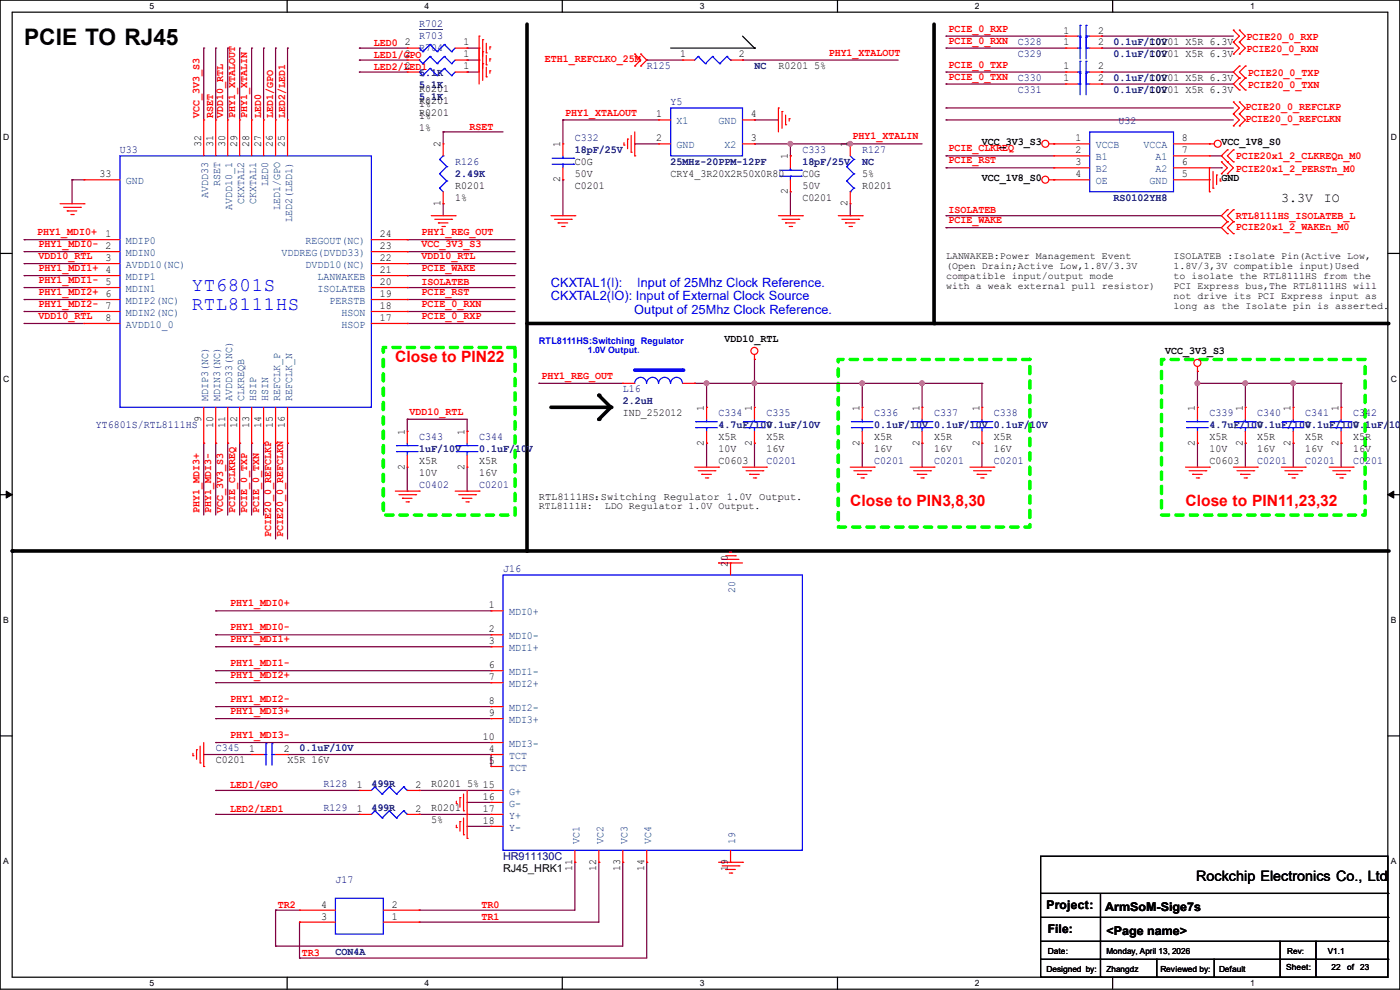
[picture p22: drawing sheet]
<svg xmlns="http://www.w3.org/2000/svg" width="297mm" height="210mm" viewBox="0 0 297 210" stroke-linecap="round" stroke-linejoin="round" font-family="sans-serif">
<defs><g id="words">
<text font-size="4.8" x="5.1" y="9.6">PCIE TO RJ45</text>
<g font-size="4.1" fill="#00f">
<text x="40.7" y="61.7">YT6801S</text>
<text x="40.7" y="65.8">RTL8111HS</text>
</g>
<g font-size="3.3" fill="#f00">
<text x="83.9" y="76.8">Close to PIN22</text>
<text x="180.4" y="107.3">Close to PIN3,8,30</text>
<text x="251.5" y="107.3">Close to PIN11,23,32</text>
</g>
<text font-size="3" x="253.8" y="186.9">Rockchip Electronics Co., Ltd</text>
<g font-size="2.8">
<text x="271.8" y="42.9">3.3V</text>
<text x="280.9" y="42.9">IO</text>
</g>
<g font-size="2.7" fill="#00f">
<text x="116.9" y="60.9">CKXTAL1(I):</text>
<text x="116.9" y="63.7">CKXTAL2(IO): Input of External Clock Source</text>
<text x="135.2" y="60.9">Input of 25Mhz Clock Reference.</text>
<text x="134.6" y="66.5">Output of 25Mhz Clock Reference.</text>
</g>
<g font-size="2.5">
<text x="222" y="192.9">Project:</text>
<text x="222.3" y="198">File:</text>
<text x="234.5" y="193.2">ArmSoM-Sige7s</text>
<text x="234.7" y="198.2">&lt;Page name&gt;</text>
</g>
<g font-size="2.3" fill="#000080">
<text x="88.9" y="5.7">R702</text>
<text x="88.9" y="10.8">R704</text>
<text x="88.9" y="8.3">R703</text>
<text x="215.9" y="9.5">C328</text>
<text x="236.3" y="9.5">0.1uF/10V</text>
<text x="88.9" y="16.1">5.1K</text>
<text x="137.2" y="14.6">R125</text>
<text x="160.1" y="14.6">NC</text>
<text x="215.9" y="12.1">C329</text>
<text x="215.9" y="17.1">C330</text>
<text x="236.3" y="12.1">0.1uF/10V</text>
<text x="236.3" y="17.1">0.1uF/10V</text>
<text x="88.9" y="21.2">5.1K</text>
<text x="88.9" y="18.7">5.1K</text>
<text x="142.3" y="22.2">Y5</text>
<text x="215.9" y="19.7">C331</text>
<text x="236.3" y="19.7">0.1uF/10V</text>
<text x="122" y="29.8">C332</text>
<text x="237.3" y="26.3">U32</text>
<text x="25.4" y="32.4">U33</text>
<text x="96.6" y="34.9">R126</text>
<text x="122" y="32.4">18pF/25V</text>
<text x="142.3" y="34.9">25MHz-20PPM-12PF</text>
<text x="170.2" y="32.4">C333</text>
<text x="170.2" y="34.9">18pF/25V</text>
<text x="182.9" y="32.4">R127</text>
<text x="182.9" y="34.9">NC</text>
<text x="96.6" y="37.5">2.49K</text>
<text x="236.3" y="42.5">RS0102YH8</text>
<text x="132.1" y="83.2">L16</text>
<text x="132.1" y="85.7">2.2uH</text>
<text x="152.4" y="88.3">C334</text>
<text x="162.6" y="88.3">C335</text>
<text x="185.5" y="88.3">C336</text>
<text x="198.2" y="88.3">C337</text>
<text x="210.9" y="88.3">C338</text>
<text x="256.6" y="88.3">C339</text>
<text x="266.7" y="88.3">C340</text>
<text x="276.9" y="88.3">C341</text>
<text x="287.1" y="88.3">C342</text>
<text x="20.4" y="90.8">YT6801S/RTL8111HS</text>
<text x="88.9" y="93.3">C343</text>
<text x="88.9" y="95.9">1uF/10V</text>
<text x="101.6" y="93.3">C344</text>
<text x="101.6" y="95.9">0.1uF/10V</text>
<text x="152.4" y="90.8">4.7uF/10V</text>
<text x="162.6" y="90.8">0.1uF/10V</text>
<text x="185.5" y="90.8">0.1uF/10V 0.1uF/10V 0.1uF/10V</text>
<text x="256.6" y="90.8">4.7uF/10V</text>
<text x="266.7" y="90.8">0.1uF/10V</text>
<text x="276.9" y="90.8">0.1uF/10V</text>
<text x="287.1" y="90.8">0.1uF/10V</text>
<text x="162.6" y="98.4">C0201</text>
<text x="185.5" y="98.4">C0201</text>
<text x="198.2" y="98.4">C0201</text>
<text x="210.9" y="98.4">C0201</text>
<text x="266.7" y="98.4">C0201</text>
<text x="276.9" y="98.4">C0201</text>
<text x="287.1" y="98.4">C0201</text>
<text x="88.9" y="103.5">C0402</text>
<text x="101.6" y="103.5">C0201</text>
<text x="106.7" y="121.3">J16</text>
<text x="45.8" y="159.4">C345</text>
<text x="63.5" y="159.4">0.1uF/10V</text>
<text x="68.6" y="167">R128</text>
<text x="78.8" y="167">499R</text>
<text x="68.6" y="172.1">R129</text>
<text x="78.8" y="172.1">499R</text>
<text x="106.7" y="182.5">HR911130C</text>
<text x="71.2" y="187.3">J17</text>
<text x="71.2" y="202.6">CON4A</text>
</g>
<g font-size="2.3" fill="#f00">
<text x="79.3" y="9.7">LED0</text>
<text x="175.8" y="11.8">PHY1_XTALOUT</text>
<text x="201.2" y="9.3">PCIE_0_RXN</text>
<text x="201.2" y="6.7">PCIE_0_RXP</text>
<text x="264.5" y="8.5">PCIE20_0_RXP</text>
<text x="264.5" y="11">PCIE20_0_RXN</text>
<text x="79.3" y="12.2">LED1/GPO</text>
<text x="79.3" y="14.8">LED2/LED1</text>
<text x="115.6" y="13.1">ETH1_REFCLKO_25M</text>
<text x="201.2" y="16.9">PCIE_0_TXN</text>
<text x="201.2" y="14.4">PCIE_0_TXP</text>
<text x="264.7" y="16.1">PCIE20_0_TXP</text>
<text x="264.2" y="23.2">PCIE20_0_REFCLKP</text>
<text x="264.7" y="18.7">PCIE20_0_TXN</text>
<text x="42.3" y="24.9" transform="rotate(-90 42.3 24.9)">VCC_3V3_S3</text>
<text x="45.3" y="24.9" transform="rotate(-90 45.3 24.9)">RSET</text>
<text x="47.4" y="24.9" transform="rotate(-90 47.4 24.9)">VDD10_RTL</text>
<text x="49.9" y="24.9" transform="rotate(-90 49.9 24.9)">PHY1_XTALOUT</text>
<text x="52.5" y="24.9" transform="rotate(-90 52.5 24.9)">PHY1_XTALIN</text>
<text x="55.4" y="24.9" transform="rotate(-90 55.4 24.9)">LED0</text>
<text x="58" y="24.9" transform="rotate(-90 58 24.9)">LED1/GPO</text>
<text x="60.5" y="24.9" transform="rotate(-90 60.5 24.9)">LED2/LED1</text>
<text x="99.6" y="27.5">RSET</text>
<text x="119.9" y="24.5">PHY1_XTALOUT</text>
<text x="180.9" y="29.6">PHY1_XTALIN</text>
<text x="264.2" y="25.8">PCIE20_0_REFCLKN</text>
<text x="201.2" y="32.1">PCIE_CLKREQ</text>
<text x="201.2" y="34.7">PCIE_RST</text>
<text x="262.2" y="33.7">PCIE20x1_2_CLKREQn_M0</text>
<text x="262.2" y="36.4">PCIE20x1_2_PERSTn_M0</text>
<text x="201.2" y="45.3">ISOLATEB</text>
<text x="201.2" y="47.4">PCIE_WAKE</text>
<text x="262.2" y="46.4">RTL8111HS_ISOLATEB_L</text>
<text x="7.9" y="49.9">PHY1_MDI0+</text>
<text x="8.2" y="52.5">PHY1_MDI0- 2</text>
<text x="89.5" y="49.9">PHY1_REG_OUT</text>
<text x="89.5" y="52.5">VCC_3V3_S3</text>
<text x="262.2" y="48.9">PCIE20x1_2_WAKEn_M0</text>
<text x="8.2" y="55">VDD10_RTL</text>
<text x="8.2" y="57.5">PHY1_MDI1+ 4</text>
<text x="89.5" y="55">VDD10_RTL</text>
<text x="89.5" y="57.5">PCIE_WAKE</text>
<text x="8.2" y="62.6">PHY1_MDI2+ 6</text>
<text x="8.2" y="65.2">PHY1_MDI2- 7</text>
<text x="8.2" y="60.1">PHY1_MDI1- 5</text>
<text x="89.5" y="60.5">ISOLATEB</text>
<text x="89.5" y="65.2">PCIE_0_RXN</text>
<text x="89.5" y="62.6">PCIE_RST</text>
<text x="8.2" y="67.7">VDD10_RTL</text>
<text x="89.5" y="67.7">PCIE_0_RXP</text>
<text x="114.9" y="80.4">PHY1_REG_OUT</text>
<text x="86.9" y="88">VDD10_RTL</text>
<text x="42.3" y="108.8" transform="rotate(-90 42.3 108.8)">PHY1_MDI3+</text>
<text x="44.8" y="108.8" transform="rotate(-90 44.8 108.8)">PHY1_MDI3-</text>
<text x="47.4" y="108.8" transform="rotate(-90 47.4 108.8)">VCC_3V3_S3</text>
<text x="49.9" y="108.8" transform="rotate(-90 49.9 108.8)">PCIE_CLKREQ</text>
<text x="52.5" y="108.8" transform="rotate(-90 52.5 108.8)">PCIE_0_TXP</text>
<text x="55" y="108.8" transform="rotate(-90 55 108.8)">PCIE_0_TXN</text>
<text x="57.5" y="113.8" transform="rotate(-90 57.5 113.8)">PCIE20_0_REFCLKP</text>
<text x="60.1" y="113.8" transform="rotate(-90 60.1 113.8)">PCIE20_0_REFCLKN</text>
<text x="48.8" y="128.7">PHY1_MDI0+</text>
<text x="48.8" y="133.7">PHY1_MDI0-</text>
<text x="48.8" y="136.3">PHY1_MDI1+</text>
<text x="48.8" y="143.9">PHY1_MDI2+</text>
<text x="48.8" y="141.4">PHY1_MDI1-</text>
<text x="48.8" y="149">PHY1_MDI2-</text>
<text x="48.8" y="151.5">PHY1_MDI3+</text>
<text x="48.8" y="156.6">PHY1_MDI3-</text>
<text x="48.8" y="167.2">LED1/GPO</text>
<text x="48.8" y="172.3">LED2/LED1</text>
<text x="59" y="192.6">TR2</text>
<text x="102.2" y="195.1">TR1</text>
<text x="102.2" y="192.6">TR0</text>
<text x="64.1" y="202.7">TR3</text>
</g>
<g font-size="2.3">
<text x="85.9" y="9.7">2</text>
<text x="98.3" y="9.7">1</text>
<text x="225.6" y="7.1">1</text>
<text x="225.6" y="9.7">1</text>
<text x="233" y="7.1">2</text>
<text x="233" y="9.7">2</text>
<text x="243.9" y="9.5">C0201 X5R 6.3V</text>
<text x="85.9" y="14.7">2</text>
<text x="85.9" y="12.2">2</text>
<text x="98.3" y="14.7">1</text>
<text x="98.3" y="12.2">1</text>
<text x="144.3" y="12.2">1</text>
<text x="156.8" y="12.2">2</text>
<text x="165.1" y="14.6">R0201 5%</text>
<text x="225.6" y="17.3">1</text>
<text x="225.6" y="14.7">1</text>
<text x="233" y="17.3">2</text>
<text x="233" y="14.7">2</text>
<text x="243.9" y="12.1">C0201 X5R 6.3V</text>
<text x="243.9" y="17.1">C0201 X5R 6.3V</text>
<text x="88.9" y="22">R0201</text>
<text x="88.9" y="19.4">R0201</text>
<text x="88.9" y="22.7">1%</text>
<text x="243.9" y="19.7">C0201 X5R 6.3V</text>
<text x="88.9" y="24.5">R0201</text>
<text x="88.9" y="27.8">1%</text>
<text x="88.9" y="25.3">1%</text>
<text x="139.2" y="24.9">1</text>
<text x="139.2" y="30">2</text>
<text x="159.3" y="30">3</text>
<text x="159.3" y="24.9">4</text>
<text x="228.1" y="30">1</text>
<text x="250.7" y="30">8</text>
<text x="42.7" y="31.3" transform="rotate(-90 42.7 31.3)">32</text>
<text x="45.2" y="31.3" transform="rotate(-90 45.2 31.3)">31</text>
<text x="47.8" y="31.3" transform="rotate(-90 47.8 31.3)">30</text>
<text x="50.3" y="31.3" transform="rotate(-90 50.3 31.3)">29</text>
<text x="52.8" y="31.3" transform="rotate(-90 52.8 31.3)">28</text>
<text x="55.4" y="31.3" transform="rotate(-90 55.4 31.3)">27</text>
<text x="57.9" y="31.3" transform="rotate(-90 57.9 31.3)">26</text>
<text x="60.5" y="31.3" transform="rotate(-90 60.5 31.3)">25</text>
<text x="93.5" y="31.3" transform="rotate(-90 93.5 31.3)">2</text>
<text x="118.9" y="31.3" transform="rotate(-90 118.9 31.3)">1</text>
<text x="122" y="34.9">C0G</text>
<text x="167.1" y="33.8" transform="rotate(-90 167.1 33.8)">1</text>
<text x="179.8" y="31.3" transform="rotate(-90 179.8 31.3)">1</text>
<text x="208.3" y="30.9">VCC_3V3_S3</text>
<text x="228.1" y="32.5">2</text>
<text x="228.1" y="35.1">3</text>
<text x="250.7" y="35.1">6</text>
<text x="250.7" y="32.5">7</text>
<text x="259.1" y="30.9">VCC_1V8_S0</text>
<text x="21.1" y="37.6">33</text>
<text x="96.6" y="40">R0201</text>
<text x="118.9" y="38.7" transform="rotate(-90 118.9 38.7)">2</text>
<text x="122" y="40">C0201</text>
<text x="122" y="37.5">50V</text>
<text x="142.3" y="37.5">CRY4_3R20X2R50X0R80</text>
<text x="167.1" y="41.2" transform="rotate(-90 167.1 41.2)">2</text>
<text x="170.2" y="37.5">C0G</text>
<text x="170.2" y="40">50V</text>
<text x="182.9" y="40">R0201</text>
<text x="182.9" y="37.5">5%</text>
<text x="208.3" y="38.5">VCC_1V8_S0</text>
<text x="228.1" y="37.6">4</text>
<text x="250.7" y="37.6">5</text>
<text x="259.1" y="38.5">GND</text>
<text x="93.5" y="43.7" transform="rotate(-90 93.5 43.7)">1</text>
<text x="96.6" y="42.5">1%</text>
<text x="170.2" y="42.5">C0201</text>
<text x="179.8" y="43.7" transform="rotate(-90 179.8 43.7)">2</text>
<text x="22.4" y="50.3">1</text>
<text x="80.6" y="50.3">24</text>
<text x="80.6" y="52.8">23</text>
<text x="22.4" y="55.4">3</text>
<text x="80.6" y="55.4">22</text>
<text x="80.6" y="57.9">21</text>
<text x="80.6" y="65.5">18</text>
<text x="80.6" y="60.5">20</text>
<text x="80.6" y="63">19</text>
<text x="22.4" y="68.1">8</text>
<text x="80.6" y="68.1">17</text>
<text x="153.7" y="72.5">VDD10_RTL</text>
<text x="247.2" y="75.1">VCC_3V3_S3</text>
<text x="42.7" y="89.5" transform="rotate(-90 42.7 89.5)">9</text>
<text x="132.1" y="88.3">IND_252012</text>
<text x="149.4" y="87.2" transform="rotate(-90 149.4 87.2)">1</text>
<text x="159.5" y="87.2" transform="rotate(-90 159.5 87.2)">1</text>
<text x="182.4" y="87.2" transform="rotate(-90 182.4 87.2)">1</text>
<text x="195.1" y="87.2" transform="rotate(-90 195.1 87.2)">1</text>
<text x="207.8" y="87.2" transform="rotate(-90 207.8 87.2)">1</text>
<text x="253.5" y="87.2" transform="rotate(-90 253.5 87.2)">1</text>
<text x="263.7" y="87.2" transform="rotate(-90 263.7 87.2)">1</text>
<text x="273.8" y="87.2" transform="rotate(-90 273.8 87.2)">1</text>
<text x="284" y="87.2" transform="rotate(-90 284 87.2)">1</text>
<text x="45.2" y="90.7" transform="rotate(-90 45.2 90.7)">10</text>
<text x="47.8" y="90.7" transform="rotate(-90 47.8 90.7)">11</text>
<text x="50.3" y="90.7" transform="rotate(-90 50.3 90.7)">12</text>
<text x="52.8" y="90.7" transform="rotate(-90 52.8 90.7)">13</text>
<text x="55.4" y="90.7" transform="rotate(-90 55.4 90.7)">14</text>
<text x="57.9" y="90.7" transform="rotate(-90 57.9 90.7)">15</text>
<text x="60.5" y="90.7" transform="rotate(-90 60.5 90.7)">16</text>
<text x="85.9" y="92.2" transform="rotate(-90 85.9 92.2)">1</text>
<text x="98.6" y="92.2" transform="rotate(-90 98.6 92.2)">1</text>
<text x="149.4" y="94.5" transform="rotate(-90 149.4 94.5)">2</text>
<text x="152.4" y="93.3">X5R</text>
<text x="152.4" y="95.9">10V</text>
<text x="159.5" y="94.5" transform="rotate(-90 159.5 94.5)">2</text>
<text x="162.6" y="93.3">X5R</text>
<text x="162.6" y="95.9">16V</text>
<text x="182.4" y="94.5" transform="rotate(-90 182.4 94.5)">2</text>
<text x="185.5" y="93.3">X5R</text>
<text x="185.5" y="95.9">16V</text>
<text x="195.1" y="94.5" transform="rotate(-90 195.1 94.5)">2</text>
<text x="198.2" y="93.3">X5R</text>
<text x="198.2" y="95.9">16V</text>
<text x="207.8" y="94.5" transform="rotate(-90 207.8 94.5)">2</text>
<text x="210.9" y="93.3">X5R</text>
<text x="210.9" y="95.9">16V</text>
<text x="253.5" y="94.5" transform="rotate(-90 253.5 94.5)">2</text>
<text x="256.6" y="93.3">X5R</text>
<text x="256.6" y="95.9">10V</text>
<text x="263.7" y="94.5" transform="rotate(-90 263.7 94.5)">2</text>
<text x="266.7" y="93.3">X5R</text>
<text x="266.7" y="95.9">16V</text>
<text x="273.8" y="94.5" transform="rotate(-90 273.8 94.5)">2</text>
<text x="276.9" y="93.3">X5R</text>
<text x="276.9" y="95.9">16V</text>
<text x="284" y="94.5" transform="rotate(-90 284 94.5)">2</text>
<text x="287.1" y="93.3">X5R</text>
<text x="287.1" y="95.9">16V</text>
<text x="85.9" y="99.6" transform="rotate(-90 85.9 99.6)">2</text>
<text x="88.9" y="98.4">X5R</text>
<text x="88.9" y="101">10V</text>
<text x="98.6" y="99.6" transform="rotate(-90 98.6 99.6)">2</text>
<text x="101.6" y="98.4">X5R</text>
<text x="101.6" y="101">16V</text>
<text x="152.4" y="98.4">C0603</text>
<text x="256.6" y="98.4">C0603</text>
<text x="154.4" y="120.2" transform="rotate(-90 154.4 120.2)">20</text>
<text x="103.7" y="129">1</text>
<text x="103.7" y="134.1">2</text>
<text x="103.7" y="136.7">3</text>
<text x="103.7" y="141.7">6</text>
<text x="103.7" y="144.3">7</text>
<text x="103.7" y="149.4">8</text>
<text x="103.7" y="151.9">9</text>
<text x="45.8" y="161.9">C0201</text>
<text x="52.9" y="159.5">1</text>
<text x="60.2" y="159.5">2</text>
<text x="61" y="161.9">X5R 16V</text>
<text x="102.4" y="157">10</text>
<text x="103.7" y="159.5">4</text>
<text x="75.7" y="167.1">1</text>
<text x="88.2" y="167.1">2</text>
<text x="91.5" y="167">R0201 5% 15</text>
<text x="103.7" y="162.1">5</text>
<text x="75.7" y="172.2">1</text>
<text x="88.2" y="172.2">2</text>
<text x="91.5" y="172.1">R0201</text>
<text x="102.4" y="169.7">16</text>
<text x="102.4" y="172.2">17</text>
<text x="91.5" y="174.6">5%</text>
<text x="102.4" y="174.8">18</text>
<text x="106.7" y="185">RJ45_HRK1</text>
<text x="121.4" y="184.7" transform="rotate(-90 121.4 184.7)">11</text>
<text x="126.5" y="184.7" transform="rotate(-90 126.5 184.7)">12</text>
<text x="131.6" y="184.7" transform="rotate(-90 131.6 184.7)">13</text>
<text x="136.7" y="184.7" transform="rotate(-90 136.7 184.7)">14</text>
<text x="154.4" y="184.7" transform="rotate(-90 154.4 184.7)">19</text>
<text x="68.1" y="195.1">3</text>
<text x="68.1" y="192.5">4</text>
<text x="83.1" y="195.1">1</text>
<text x="83.1" y="192.5">2</text>
</g>
<g font-size="2.3" fill="#004080">
<text x="143.6" y="26.4">X1</text>
<text x="152.4" y="26.4">GND</text>
<text x="143.6" y="31.5">GND</text>
<text x="153.7" y="31.5">X2</text>
<text x="232.5" y="31.5">VCCB</text>
<text x="232.5" y="34">B1</text>
<text x="242.6" y="31.5">VCCA</text>
<text x="245.2" y="34">A1</text>
<text x="26.7" y="39.1">GND</text>
<text x="44.2" y="42" transform="rotate(-90 44.2 42)">AVDD33</text>
<text x="46.7" y="39.4" transform="rotate(-90 46.7 39.4)">RSET</text>
<text x="56.9" y="39.4" transform="rotate(-90 56.9 39.4)">LED0</text>
<text x="232.5" y="36.5">B2</text>
<text x="232.5" y="39.1">OE</text>
<text x="243.9" y="39.1">GND</text>
<text x="245.2" y="36.5">A2</text>
<text x="49.3" y="44.5" transform="rotate(-90 49.3 44.5)">AVDD10_1</text>
<text x="51.8" y="43.2" transform="rotate(-90 51.8 43.2)">CKXTAL2</text>
<text x="54.4" y="43.2" transform="rotate(-90 54.4 43.2)">CKXTAL1</text>
<text x="59.4" y="44.5" transform="rotate(-90 59.4 44.5)">LED1/GPO</text>
<text x="62" y="47" transform="rotate(-90 62 47)">LED2(LED1)</text>
<text x="26.7" y="51.8">MDIP0</text>
<text x="64.8" y="51.8">REGOUT(NC)</text>
<text x="26.7" y="56.9">AVDD10(NC)</text>
<text x="26.7" y="54.3">MDIN0</text>
<text x="26.7" y="59.4">MDIP1</text>
<text x="59.7" y="54.3">VDDREG(DVDD33)</text>
<text x="64.8" y="56.9">DVDD10(NC)</text>
<text x="67.4" y="59.4">LANWAKEB</text>
<text x="26.7" y="61.9">MDIN1</text>
<text x="26.7" y="64.5">MDIP2(NC)</text>
<text x="67.4" y="61.9">ISOLATEB</text>
<text x="69.9" y="64.5">PERSTB</text>
<text x="26.7" y="69.6">AVDD10_0</text>
<text x="26.7" y="67">MDIN2(NC)</text>
<text x="72.4" y="69.6">HSOP</text>
<text x="72.4" y="67">HSON</text>
<text x="44.2" y="85.1" transform="rotate(-90 44.2 85.1)">MDIP3(NC)</text>
<text x="46.7" y="85.1" transform="rotate(-90 46.7 85.1)">MDIN3(NC)</text>
<text x="49.3" y="85.1" transform="rotate(-90 49.3 85.1)">AVDD33(NC)</text>
<text x="51.8" y="85.1" transform="rotate(-90 51.8 85.1)">CLKREQB</text>
<text x="54.4" y="85.1" transform="rotate(-90 54.4 85.1)">HSIP</text>
<text x="56.9" y="85.1" transform="rotate(-90 56.9 85.1)">HSIN</text>
<text x="59.4" y="85.1" transform="rotate(-90 59.4 85.1)">REFCLK_P</text>
<text x="62" y="85.1" transform="rotate(-90 62 85.1)">REFCLK_N</text>
<text x="156" y="125.8" transform="rotate(-90 156 125.8)">20</text>
<text x="108" y="130.5">MDI0+</text>
<text x="108" y="135.6">MDI0-</text>
<text x="108" y="138.1">MDI1+</text>
<text x="108" y="143.2">MDI1-</text>
<text x="108" y="145.8">MDI2+</text>
<text x="108" y="153.4">MDI3+</text>
<text x="108" y="150.8">MDI2-</text>
<text x="108" y="161">TCT</text>
<text x="108" y="158.5">MDI3-</text>
<text x="108" y="163.5">TCT</text>
<text x="108" y="168.6">G+</text>
<text x="108" y="171.2">G-</text>
<text x="108" y="173.7">Y+</text>
<text x="108" y="176.2">Y-</text>
<text x="122.9" y="179.1" transform="rotate(-90 122.9 179.1)">VC1</text>
<text x="128" y="179.1" transform="rotate(-90 128 179.1)">VC2</text>
<text x="133.1" y="179.1" transform="rotate(-90 133.1 179.1)">VC3</text>
<text x="138.2" y="179.1" transform="rotate(-90 138.2 179.1)">VC4</text>
<text x="156" y="179.1" transform="rotate(-90 156 179.1)">19</text>
</g>
<g font-size="2.2">
<text x="114.3" y="106">RTL8111HS：</text>
<text x="127.5" y="106">Switching</text>
<text x="140.9" y="106">Regulator</text>
<text x="154.2" y="106">1.0V</text>
<text x="161.1" y="106">Output.</text>
</g>
<g font-size="2.1">
<text x="200.7" y="55">LANWAKEB:Power Management Event</text>
<text x="200.7" y="57.1">(Open Drain;Active Low,1.8V/3.3V</text>
<text x="200.7" y="59.3">compatible input/output mode</text>
<text x="249" y="55">ISOLATEB :Isolate Pin(Active Low,</text>
<text x="249" y="57.1">1.8V/3,3V compatible input)Used</text>
<text x="249" y="59.3">to isolate the RTL8111HS from the</text>
<text x="200.7" y="61.4">with a weak external pull resistor)</text>
<text x="249" y="61.4">PCI Express bus,The RTL8111HS will</text>
<text x="249" y="63.5">not drive its PCI Express input as</text>
<text x="249" y="65.6">long as the Isolate pin is asserted.</text>
<text x="114.3" y="108">RTL8111H:</text>
<text x="128.3" y="108">LDO Regulator 1.0V Output.</text>
</g>
<g font-size="1.9" fill="#00f">
<text x="114.3" y="73">RTL8111HS:Switching Regulator</text>
<text x="124.7" y="74.9">1.0V Output.</text>
</g>
<g font-size="1.8">
<text x="31.7" y="1.9">5</text>
<text x="90.1" y="1.9">4</text>
<text x="148.5" y="1.9">3</text>
<text x="206.8" y="1.9">2</text>
<text x="265.2" y="1.9">1</text>
<text x=".7" y="29.8">D</text>
<text x="295.1" y="29.8">D</text>
<text x=".7" y="80.9">C</text>
<text x="295.1" y="80.9">C</text>
<text x=".7" y="132.1">B</text>
<text x="295.1" y="132.1">B</text>
<text x=".7" y="183.3">A</text>
<text x="295.1" y="183.3">A</text>
<text x="222.3" y="202.3">Date:</text>
<text x="234.7" y="202.3">Monday, April 13, 2026</text>
<text x="281.7" y="202.3">V1.1</text>
<text x="31.7" y="209.2">5</text>
<text x="90.1" y="209.2">4</text>
<text x="148.5" y="209.2">3</text>
<text x="206.8" y="209.2">2</text>
<text x="222" y="206.1">Designed by:</text>
<text x="234.7" y="206.1">Zhangdz</text>
<text x="246.2" y="206.1">Reviewed by:</text>
<text x="258.6" y="206.1">Default</text>
<text x="265.2" y="209.2">1</text>
<text x="272.8" y="205.9">Sheet:</text>
<text x="282.5" y="205.9">22</text>
<text x="285.8" y="205.9">of</text>
<text x="288.6" y="205.9">23</text>
</g>
<text font-size="1.7" x="273.1" y="202.3">Rev:</text>
</g></defs>
<path d="M0 0h297v209.8h-297zM2.6 2.6h291.8v204.7h-291.8z" fill="none" stroke="#000" stroke-width=".25"/>
<g fill="#fff">
<path d="M31.7 .3h1v2h-1z"/>
<path d="M31.7 207.6h1v1.9h-1z"/>
</g>
<path d="M60.9 0v2.6M60.9 207.3v2.5" fill="none" stroke="#000" stroke-width=".25"/>
<g fill="#fff">
<path d="M90.1 .3h1v2h-1z"/>
<path d="M90.1 207.6h1v1.9h-1z"/>
</g>
<path d="M119.3 0v2.6M119.3 207.3v2.5" fill="none" stroke="#000" stroke-width=".25"/>
<g fill="#fff">
<path d="M148.5 .3h.9v2h-.9z"/>
<path d="M148.5 207.6h.9v1.9h-.9z"/>
</g>
<path d="M177.7 0v2.6M177.7 207.3v2.5" fill="none" stroke="#000" stroke-width=".25"/>
<g fill="#fff">
<path d="M206.8 .3h1v2h-1z"/>
<path d="M206.8 207.6h1v1.9h-1z"/>
</g>
<path d="M236.1 0v2.6M236.1 207.3v2.5" fill="none" stroke="#000" stroke-width=".25"/>
<g fill="#fff">
<path d="M265.2 .3h1v2h-1z"/>
<path d="M265.2 207.6h1v1.9h-1z"/>
<path d="M.7 28.2h1.2v1.9h-1.2z"/>
<path d="M295.1 28.2h1.2v1.9h-1.2z"/>
<path d="M.7 79.3h1.2v2h-1.2z"/>
<path d="M295.1 79.3h1.2v2h-1.2z"/>
</g>
<path d="M0 53.8h2.6M294.4 53.8h2.6" fill="none" stroke="#000" stroke-width=".25"/>
<g fill="#fff">
<path d="M.7 130.5h1.2v2h-1.2z"/>
<path d="M295.1 130.5h1.1v2h-1.1z"/>
</g>
<path d="M0 104.9h2.6M294.4 104.9h2.6" fill="none" stroke="#000" stroke-width=".25"/>
<path d="M1.3 104.2l1.3 .7-1.3 .8zM294.4 104.9l1.3-.7v1.5z" fill="#000" stroke="#000" stroke-width=".21"/>
<g fill="#fff">
<path d="M.7 181.7h1.2v2h-1.2z"/>
<path d="M295.1 181.7h1.1v2h-1.1z"/>
</g>
<g fill="none" stroke="#000" stroke-width=".25">
<path d="M142.3 10.2h17.8M157.5 7.7l2.6 2.5M160.1 10.2h.1M0 156.1h2.6M294.4 156.1h2.6M220.8 181.7h73.6v25.6h-73.6zM220.8 189.5h73.6M220.8 194.6h73.6M220.8 199.7h73.6M233.5 189.5v17.8M271.6 199.7v7.6M279.2 199.7v7.6"/>
<path d="M294.4 189.5h.1M294.4 194.6h.1M294.4 199.7h.1M220.8 203.5h73.6M233.5 207.3h.1M245.4 207.3h.1M245.4 203.5v3.8M257.6 207.3h.1M257.6 203.5v3.8M271.6 207.3h.1M279.2 207.3h.1M294.4 203.5h.1"/>
</g>
<path d="M111.8 5.1v111.8M198.2 5.1v63.5M111.8 68.6h182.6M116.9 86.4h12.7M127 83.9l2.6 2.5M129.6 86.4l-2.6 2.5M2.6 116.9h292.1" fill="none" stroke="#000" stroke-width=".76"/>
<g fill="#000">
<circle cx="198.2" cy="68.6" r=".38"/>
<circle cx="294.4" cy="68.6" r=".38"/>
<circle cx="127" cy="88.9" r=".38"/>
<circle cx="127" cy="83.9" r=".38"/>
<circle cx="129.6" cy="86.4" r=".38"/>
<circle cx="2.6" cy="116.9" r=".38"/>
<circle cx="111.8" cy="116.9" r=".38"/>
</g>
<path d="M81.3 73.7h28v35.6h-28zM177.8 76.2h40.7v35.6h-40.7zM246.4 76.2h43.2v33.1h-43.2z" fill="none" stroke="#0f0" stroke-width=".76" stroke-dasharray="1.5 1.5"/>
<g fill="none" stroke="#800040" stroke-width=".25">
<path d="M43.2 10.2h.1M43.2 10.2v15.2M45.8 10.2h.1M45.8 10.2v15.2M48.3 10.2h.1M48.3 10.2v15.2M50.8 10.2h.1M50.8 10.2v15.2M53.4 10.2h.1M53.4 10.2v15.2M55.9 10.2h.1M55.9 10.2v15.2"/>
<path d="M58.5 10.2h.1M58.5 10.2v15.2M61 10.2h.1M61 10.2v15.2M76.2 10.2h.1M76.2 12.7h.1M76.2 15.3h.1M76.2 15.3h10.2M76.2 10.2h10.2M76.2 12.7h10.2M99.1 10.2h.1M99.1 12.7h.1"/>
<path d="M99.1 15.3h.1M99.1 15.3h2.5M99.1 10.2h2.5M99.1 12.7h2.5M137.2 12.7h.1M137.2 12.7h7.6M157.5 12.7h.1M157.5 12.7h33M200.7 10.2h.1M200.7 7.7h.1M200.7 17.8h.1M200.7 15.3h.1"/>
<path d="M200.7 15.3h25.4M200.7 17.8h25.4M200.7 10.2h25.4M200.7 7.7h25.4M233.7 15.3h.1M233.7 17.8h.1M233.7 7.7h.1M233.7 10.2h.1M233.7 15.3h28M233.7 17.8h28M233.7 10.2h28M233.7 7.7h28"/>
<path d="M15.3 38.1h.1M15.3 38.1h2.5M15.3 38.1v5.1M94 28h.1M94 28v2.5M94 28h12.7M119.4 38.1h.1M119.4 25.4h.1M119.4 25.4h20.3M119.4 25.4v5.1M119.4 38.1v7.7M134.7 30.5h.1"/>
<path d="M134.7 30.5h5M160.1 30.5h.1M160.1 25.4h.1M160.1 25.4h5M160.1 30.5h35.5M167.7 33.1h.1M167.7 30.5h.1M167.7 30.5v2.6M180.4 30.5h.1M200.7 22.9h.1M200.7 25.4h.1M200.7 33.1h.1"/>
<path d="M200.7 35.6h.1M200.7 22.9h61M200.7 25.4h61M200.7 33.1h22.9M200.7 35.6h22.9M256.6 33.1h2.5M256.6 35.6h2.5M259.1 33.1h.1M259.1 35.6h.1M5.1 50.8h.1M5.1 53.4h.1M5.1 55.9h.1"/>
<path d="M5.1 58.5h.1M5.1 55.9h12.7M5.1 50.8h12.7M5.1 53.4h12.7M5.1 58.5h12.7M86.4 50.8h.1M86.4 53.4h.1M86.4 58.5h.1M86.4 55.9h22.9M86.4 50.8h22.9M86.4 53.4h22.9M86.4 58.5h22.9"/>
<path d="M94 43.2h.1M94 43.2v2.6M109.3 55.9h.1M167.7 40.7h.1M167.7 40.7v5.1M180.4 45.8h.1M180.4 43.2v2.6M200.7 45.8h.1M200.7 48.3h.1M200.7 45.8h58.4M200.7 48.3h58.4M5.1 63.5h.1"/>
<path d="M5.1 66.1h.1M5.1 61h.1M5.1 68.6h.1M5.1 63.5h12.7M5.1 66.1h12.7M5.1 61h12.7M5.1 68.6h12.7M86.4 61h.1M86.4 68.6h.1M86.4 66.1h.1M86.4 63.5h.1M86.4 63.5h22.9"/>
<path d="M86.4 66.1h22.9M86.4 61h22.9M86.4 68.6h22.9M160.1 76.2h.1M160.1 76.2v10.2M254 78.8h.1M254 78.8v7.6M43.2 94h.1M43.2 94v15.3M45.8 94h.1M45.8 94v15.3M48.3 94h.1"/>
<path d="M48.3 94v15.3M50.8 94h.1M50.8 94v15.3M53.4 94h.1M53.4 94v15.3M55.9 94h.1M55.9 94v15.3M58.5 94h.1M58.5 94v20.3M61 94h.1M61 94v20.3M86.4 88.9h.1"/>
<path d="M86.4 88.9h12.7v2.6M86.4 88.9v2.6M86.4 99.1v5.1M99.1 91.5h.1M99.1 99.1v5.1M114.3 81.3h.1M114.3 81.3h17.8M147.4 81.3h.1M147.4 81.3h60.9M149.9 94h.1M149.9 81.3h.1M149.9 81.3v5.1"/>
<path d="M149.9 94v5.1M160.1 81.3h.1M160.1 94h.1M160.1 94v5.1M182.9 81.3h.1M182.9 94h.1M182.9 81.3v5.1M182.9 94v5.1M195.6 94h.1M195.6 81.3h.1M195.6 81.3v5.1M195.6 94v5.1"/>
<path d="M208.3 94h.1M208.3 81.3h.1M208.3 81.3v5.1M208.3 94v5.1M254 81.3h.1M254 94h.1M254 81.3h30.5M254 94v5.1M264.2 94h.1M264.2 81.3h.1M264.2 81.3v5.1M264.2 94v5.1"/>
<path d="M274.4 81.3h.1M274.4 94h.1M274.4 81.3v5.1M274.4 94v5.1M284.5 94h.1M284.5 81.3h.1M284.5 81.3v5.1M284.5 94v5.1M86.4 104.2h.1M99.1 104.2h.1M45.8 134.7h.1M45.8 129.6h.1"/>
<path d="M45.8 137.2h.1M45.8 134.7h58.4M45.8 129.6h58.4M45.8 137.2h58.4M45.8 149.9h.1M45.8 144.8h.1M45.8 157.5h.1M45.8 152.4h.1M45.8 142.3h.1M45.8 149.9h58.4M45.8 144.8h58.4M45.8 157.5h58.4"/>
<path d="M45.8 152.4h58.4M45.8 142.3h58.4M43.2 160.1h.1M43.2 160.1h10.2M45.8 167.7h.1M45.8 172.8h.1M45.8 167.7h30.4M45.8 172.8h30.4M61 160.1h.1M61 160.1h43.2M88.9 167.7h.1M88.9 172.8h.1"/>
<path d="M88.9 167.7h15.3M88.9 172.8h15.3M99.1 170.2h.1M99.1 175.3h.1M99.1 170.2h5.1M99.1 175.3h5.1M104.2 160.1h.1M104.2 160.1v2.5M58.5 193.1h.1M58.5 193.1v7.6M58.5 193.1h5M63.5 195.6h.1"/>
<path d="M63.5 195.6v7.6M88.9 195.6h.1M88.9 193.1h.1M122 182.9h.1M122 182.9v10.2h-33.1M127 182.9h.1M127 182.9v12.7h-38.1M132.1 182.9h.1M132.1 182.9v17.8h-73.6M137.2 182.9h.1M137.2 182.9v20.3h-73.7M58.5 200.7h.1"/>
<path d="M63.5 203.2h.1"/>
</g>
<g fill="#f0f" stroke="#f0f" stroke-width=".25">
<circle cx="274.3" cy="81.3" r=".49"/>
<circle cx="195.6" cy="81.3" r=".49"/>
<circle cx="182.9" cy="81.3" r=".49"/>
<circle cx="264.2" cy="81.3" r=".49"/>
<circle cx="254" cy="81.3" r=".49"/>
<circle cx="160" cy="81.3" r=".49"/>
<circle cx="149.9" cy="81.3" r=".49"/>
<circle cx="167.7" cy="30.5" r=".49"/>
<circle cx="180.4" cy="30.5" r=".49"/>
</g>
<g fill="none" stroke="#f00" stroke-width=".25">
<path d="M86.4 15.3h.1M86.4 12.7h.1M86.4 10.2h.1M86.4 15.3h2.5M86.4 10.2h2.5M86.4 12.7h2.5M96.6 15.3h2.5M96.6 10.2h2.5M96.6 12.7h2.5M99.1 15.3h.1M99.1 12.7h.1M99.1 10.2h.1"/>
<path d="M101.6 7.7h.1M101.6 10.2h.1M101.6 12.7h.1M101.6 7.7v10.1M102.4 8.4h.1M102.4 11h.1M102.4 13.5h.1M102.4 8.4v8.7M103.2 11.2h.1M103.2 13.8h.1M103.2 16.3h.1M103.2 9.2v2"/>
<path d="M103.2 11.7v2.1M103.2 14.3v2M103.9 9.9h.1M103.9 12.5h.1M103.9 15h.1M103.9 9.9v.6M103.9 12.5v.5M103.9 15v.5M134.7 11.5h.1M134.7 14h.1M134.7 11.5l1.2 1.2-1.2 1.3M135.9 14h.1"/>
<path d="M135.9 11.5h.1M135.9 11.5l1.3 1.2-1.3 1.3M144.8 12.7h.1M144.8 12.7h2.6M155 12.7h2.5M157.5 12.7h.1M226.1 7.7h.1M226.1 10.2h.1M226.1 17.8h.1M226.1 15.3h.1M226.1 15.3h2.5M226.1 7.7h2.5"/>
<path d="M226.1 10.2h2.5M226.1 17.8h2.5M231.2 15.3h2.5M231.2 7.7h2.5M231.2 10.2h2.5M231.2 17.8h2.5M233.7 7.7h.1M233.7 10.2h.1M233.7 17.8h.1M233.7 15.3h.1M261.7 8.9h.1M261.7 6.4h.1"/>
<path d="M261.7 11.5h.1M261.7 6.4l1.2 1.3-1.2 1.2M261.7 8.9l1.2 1.3-1.2 1.3M262.9 14h.1M262.9 16.6h.1M262.9 19.1h.1M262.9 8.9h.1M262.9 6.4h.1M262.9 11.5h.1M262.9 14l-1.2 1.3 1.2 1.3M262.9 16.6l-1.2 1.2 1.2 1.3M262.9 6.4l1.3 1.3-1.3 1.2"/>
<path d="M262.9 8.9l1.3 1.3-1.3 1.3M264.2 16.6h.1M264.2 14h.1M264.2 19.1h.1M264.2 14l-1.3 1.3 1.3 1.3M264.2 16.6l-1.3 1.2 1.3 1.3M17.8 38.1h.1M17.8 38.1h7.6M43.2 25.4h.1M43.2 25.4v7.7M45.8 25.4h.1M45.8 25.4v7.7"/>
<path d="M48.3 25.4h.1M48.3 25.4v7.7M50.8 25.4h.1M50.8 25.4v7.7M53.4 25.4h.1M53.4 25.4v7.7M55.9 25.4h.1M55.9 25.4v7.7M58.5 25.4h.1M58.5 25.4v7.7M61 25.4h.1M61 25.4v7.7"/>
<path d="M94 30.5h.1M94 30.5v2.6M119.4 30.5h.1M119.4 38.1h.1M119.4 30.5v2.6M119.4 35.6v2.5M132.4 30.8h.1M132.4 30.3v.5M133.1 29.5h.1M133.1 29.5v2M133.9 32.3h.1M133.9 28.7v3.6"/>
<path d="M134.7 33.1h.1M134.7 28v5.1M139.7 25.4h.1M139.7 30.5h.1M139.7 30.5h2.6M139.7 25.4h2.6M157.5 30.5h2.6M157.5 25.4h2.6M160.1 30.5h.1M160.1 25.4h.1M165.1 22.9h.1M165.1 22.9v5.1"/>
<path d="M165.9 23.7h.1M165.9 23.7v3.5M166.7 26.5h.1M166.7 24.4v2.1M167.4 25.2h.1M167.4 25.2v.5M167.7 33.1h.1M167.7 33.1v2.5M167.7 38.1v2.6M180.4 30.5h.1M180.4 30.5v2.6M222.5 38.1h8.7"/>
<path d="M222.5 30.5h8.7M223.6 38.1h.1M223.6 30.5h.1M223.6 33.1h.1M223.6 35.6h.1M223.6 33.1h7.6M223.6 35.6h7.6M249 38.1h7.6M249 30.5h8.6M249 33.1h7.6M249 35.6h7.6M256.6 30.5h.1"/>
<path d="M256.6 38.1h.1M256.6 35.6h.1M256.6 33.1h.1M256.6 35.6v5.1M257.3 39.9h.1M257.3 36.4v3.5M258.1 37.1h.1M258.1 37.1v2.1M258.9 38.4h.1M258.9 37.9v.5M259.1 36.9h.1M259.1 34.3h.1"/>
<path d="M259.1 34.3l1.3 1.3-1.3 1.3M260.4 31.8h.1M260.4 34.3h.1M260.4 36.9h.1M260.4 31.8l-1.3 1.3 2.6 2.5-1.3 1.3M261.7 26.7h.1M261.7 24.2h.1M261.7 21.6h.1M261.7 34.3h.1M261.7 31.8h.1M261.7 24.2l1.2 1.2-1.2 1.3M261.7 21.6l1.2 1.3-1.2 1.3"/>
<path d="M261.7 31.8l-1.3 1.3 1.3 1.2M262.9 26.7h.1M262.9 24.2h.1M262.9 21.6h.1M262.9 24.2l1.3 1.2-1.3 1.3M262.9 21.6l1.3 1.3-1.3 1.3M12.7 43.2h5.1M13.5 44h3.6M14.3 44.7h.1M14.3 44.7h2M15 45.5h.5M15.5 45.5h.1"/>
<path d="M17.1 44h.1M17.8 43.2h.1M17.8 55.9h.1M17.8 50.8h.1M17.8 53.4h.1M17.8 58.5h.1M17.8 55.9h7.6M17.8 50.8h7.6M17.8 53.4h7.6M17.8 58.5h7.6M78.8 55.9h7.6M78.8 50.8h7.6"/>
<path d="M78.8 53.4h7.6M78.8 58.5h7.6M86.4 50.8h.1M86.4 53.4h.1M86.4 55.9h.1M86.4 58.5h.1M91.5 45.8h5.1M92.2 46.5h3.6M93 47.3h.1M93 47.3h2M93.8 48h.5M94 43.2h.1"/>
<path d="M94 40.7v2.5M94.3 48h.1M95.8 46.5h.1M96.6 45.8h.1M116.9 45.8h5.1M117.6 46.5h3.6M118.4 47.3h.1M118.4 47.3h2M119.2 48h.5M119.7 48h.1M121.2 46.5h.1M122 45.8h.1"/>
<path d="M165.1 45.8h5.1M165.9 46.5h3.6M166.7 47.3h.1M166.7 47.3h2M167.4 48h.5M167.7 40.7h.1M167.9 48h.1M169.5 46.5h.1M170.2 45.8h.1M177.8 45.8h5.1M178.6 46.5h3.6M179.4 47.3h.1"/>
<path d="M179.4 47.3h2M180.1 48h.5M180.4 43.2h.1M180.4 40.7v2.5M180.6 48h.1M182.2 46.5h.1M182.9 45.8h.1M256.6 40.7h.1M260.4 44.5h.1M260.4 47h.1M260.4 49.6h.1M260.4 44.5l-1.3 1.3 1.3 1.2"/>
<path d="M260.4 47l-1.3 1.3 1.3 1.3M261.7 47h.1M261.7 44.5h.1M261.7 49.6h.1M261.7 44.5l-1.3 1.3 1.3 1.2M261.7 47l-1.3 1.3 1.3 1.3M17.8 61h.1M17.8 68.6h.1M17.8 63.5h.1M17.8 66.1h.1M17.8 68.6h7.6M17.8 66.1h7.6"/>
<path d="M17.8 61h7.6M17.8 63.5h7.6M78.8 68.6h7.6M78.8 66.1h7.6M78.8 61h7.6M78.8 63.5h7.6M86.4 68.6h.1M86.4 66.1h.1M86.4 61h.1M86.4 63.5h.1M160.1 76.2h.1M160.1 75.2v1"/>
<path d="M254 78.8h.1M254 77.8v1M43.2 94h.1M43.2 86.4v7.6M45.8 94h.1M45.8 86.4v7.6M48.3 94h.1M48.3 86.4v7.6M50.8 94h.1M50.8 86.4v7.6M53.4 94h.1M53.4 86.4v7.6"/>
<path d="M55.9 94h.1M55.9 86.4v7.6M58.5 94h.1M58.5 86.4v7.6M61 94h.1M61 86.4v7.6M86.4 91.5h.1M86.4 99.1h.1M86.4 91.5v2.5M86.4 96.6v2.5M99.1 91.5h.1M99.1 99.1h.1"/>
<path d="M99.1 91.5v2.5M99.1 96.6v2.5M147.4 99.1h5M148.1 99.9h3.6M151.7 99.9h.1M152.4 99.1h.1M157.5 99.1h5.1M158.3 99.9h3.5M160.1 86.4h.1M160.1 94h.1M160.1 86.4v2.5M160.1 91.5v2.5"/>
<path d="M161.8 99.9h.1M162.6 99.1h.1M180.4 99.1h5.1M181.1 99.9h3.6M184.7 99.9h.1M185.5 99.1h.1M193.1 99.1h5.1M193.8 99.9h3.6M195.6 86.4h.1M195.6 94h.1M195.6 86.4v2.5M195.6 91.5v2.5"/>
<path d="M197.4 99.9h.1M198.2 99.1h.1M205.8 99.1h5.1M206.5 99.9h3.6M208.3 86.4h.1M208.3 94h.1M208.3 86.4v2.5M208.3 91.5v2.5M210.1 99.9h.1M210.9 99.1h.1M251.5 99.1h5.1M252.3 99.9h3.5"/>
<path d="M254 86.4h.1M254 94h.1M254 86.4v2.5M254 91.5v2.5M255.8 99.9h.1M256.6 99.1h.1M261.7 99.1h5M262.4 99.9h3.6M264.2 86.4h.1M264.2 94h.1M264.2 86.4v2.5M264.2 91.5v2.5"/>
<path d="M266 99.9h.1M266.7 99.1h.1M271.8 99.1h5.1M272.6 99.9h3.5M276.1 99.9h.1M276.9 99.1h.1M282 99.1h5.1M282.7 99.9h3.6M284.5 86.4h.1M284.5 94h.1M284.5 86.4v2.5M284.5 91.5v2.5"/>
<path d="M286.3 99.9h.1M287.1 99.1h.1M83.9 104.2h5M84.6 104.9h3.6M85.4 105.7h.1M85.4 105.7h2M86.1 106.5h.6M86.7 106.5h.1M88.2 104.9h.1M88.9 104.2h.1M96.6 104.2h5M97.3 104.9h3.6"/>
<path d="M98.1 105.7h.1M98.1 105.7h2M98.8 106.5h.6M99.4 106.5h.1M100.9 104.9h.1M101.6 104.2h.1M148.9 100.6h.1M148.9 100.6h2M149.6 101.4h.6M150.2 101.4h.1M152.4 119.4h.1M152.4 119.4h5.1"/>
<path d="M153.2 118.7h.1M153.2 118.7h3.6M154 117.9h2M154.7 117.1h.1M154.7 117.1h.5M155 119.4h.1M155 119.4v2.6M156 117.9h.1M159 100.6h.1M159 100.6h2.1M159.8 101.4h.5M160.3 101.4h.1"/>
<path d="M181.9 100.6h.1M181.9 100.6h2M182.7 101.4h.5M183.2 101.4h.1M194.6 100.6h.1M194.6 100.6h2M195.4 101.4h.5M195.9 101.4h.1M207.3 100.6h.1M207.3 100.6h2M208.1 101.4h.5M208.6 101.4h.1"/>
<path d="M253 100.6h.1M253 100.6h2.1M253.8 101.4h.5M254.3 101.4h.1M263.2 100.6h.1M263.2 100.6h2M263.9 101.4h.6M264.5 101.4h.1M273.3 100.6h.1M273.3 100.6h2.1M274.1 101.4h.5M274.6 101.4h.1"/>
<path d="M283.5 100.6h.1M283.5 100.6h2M284.3 101.4h.5M284.8 101.4h.1M104.2 134.7h.1M104.2 137.2h.1M104.2 129.6h.1M104.2 134.7h2.5M104.2 137.2h2.5M104.2 129.6h2.5M40.9 159.8v.5M41.7 159h.1"/>
<path d="M41.7 159v2.1M42.5 158.3v3.5M43.2 157.5v5.1M104.2 157.5h.1M104.2 144.8h.1M104.2 152.4h.1M104.2 142.3h.1M104.2 149.9h.1M104.2 157.5h2.5M104.2 144.8h2.5M104.2 152.4h2.5M104.2 142.3h2.5"/>
<path d="M104.2 149.9h2.5M40.9 160.3h.1M42.5 161.8h.1M43.2 162.6h.1M76.2 172.8h.1M76.2 172.8h2.6M86.4 172.8h2.5M88.9 172.8h.1M96.8 170.5h.1M96.8 175.6h.1M96.8 170v.5M96.8 175v.6"/>
<path d="M97.6 169.2h.1M97.6 174.3h.1M97.6 169.2v2M97.6 174.3v2M98.3 172h.1M98.3 177.1h.1M98.3 168.4v3.6M98.3 173.5v3.6M99.1 172.8h.1M99.1 177.8h.1M99.1 167.7v10.1M104.2 160.1h.1"/>
<path d="M104.2 167.7h.1M104.2 170.2h.1M104.2 175.3h.1M104.2 172.8h.1M104.2 162.6h.1M104.2 160.1h2.5M104.2 167.7h2.5M104.2 170.2h2.5M104.2 175.3h2.5M104.2 172.8h2.5M104.2 162.6h2.5M63.5 195.6h.1"/>
<path d="M63.5 193.1h.1M63.5 195.6h7.7M63.5 193.1h7.7M81.3 195.6h7.6M81.3 193.1h7.6M88.9 195.6h.1M88.9 193.1h.1M122 182.9h.1M122 180.4v2.5M127 182.9h.1M127 180.4v2.5M132.1 182.9h.1"/>
<path d="M132.1 180.4v2.5M137.2 182.9h.1M137.2 180.4v2.5M152.4 182.9h5.1M153.2 183.7h3.6M154 184.4h.1M154 184.4h2M154.7 185.2h.5M155 182.9h.1M155 180.4v2.5M155.2 185.2h.1M156.8 183.7h.1"/>
<path d="M157.5 182.9h.1"/>
<circle cx="221.8" cy="38.1" r=".74"/>
<circle cx="221.8" cy="30.5" r=".74"/>
<circle cx="258.3" cy="30.5" r=".74"/>
<circle cx="160" cy="74.4" r=".74"/>
<circle cx="254" cy="77" r=".74"/>
</g>
<g fill="none" stroke="#00f" stroke-width=".25">
<path d="M88.9 15.3h.1M88.9 12.7h.1M88.9 10.2h.1M88.9 15.3l.8 .7M88.9 12.7l.8 .8M88.9 10.2l.8 .8M89.7 16h.1M89.7 13.5h.1M89.7 11h.1M91.2 14.5h.1M91.2 12h.1M91.2 9.4h.1"/>
<path d="M91.2 14.5l1.6 1.5M91.2 14.5l-1.5 1.5M91.2 12l1.6 1.5M91.2 12l-1.5 1.5M91.2 9.4l1.6 1.6M91.2 9.4l-1.5 1.6M92.8 16h.1M92.8 13.5h.1M92.8 11h.1M94.3 14.5h.1M94.3 12h.1M94.3 9.4h.1"/>
<path d="M94.3 14.5l1.5 1.5M94.3 14.5l-1.5 1.5M94.3 12l1.5 1.5M94.3 12l-1.5 1.5M94.3 9.4l1.5 1.6M94.3 9.4l-1.5 1.6M95.8 16h.1M95.8 13.5h.1M95.8 11h.1M96.6 15.3l-.8 .7M96.6 12.7l-.8 .8M96.6 10.2l-.8 .8"/>
<path d="M148.1 12h.1M148.1 12l-.7 .7M148.1 12l1.5 1.5M149.6 13.5h.1M151.2 12h.1M151.2 12l-1.6 1.5M151.2 12l1.5 1.5M152.7 13.5h.1M154.2 12h.1M154.2 12l-1.5 1.5M154.2 12l.8 .7M155 12.7h.1"/>
<path d="M228.6 7.7h.6M228.6 10.2h.6M228.6 17.8h.6M228.6 15.3h.6M229.2 7.7h.1M229.2 5.4h.1M229.2 10.2h.1M229.2 7.9h.1M229.2 17.8h.1M229.2 15.5h.1M229.2 15.3h.1M229.2 13h.1"/>
<path d="M229.2 5.4v7.1M229.2 13v7.1M230.4 5.4h.1M230.4 7.7h.1M230.4 7.9h.1M230.4 10.2h.1M230.4 15.5h.1M230.4 17.8h.1M230.4 13h.1M230.4 15.3h.1M230.4 7.7h.8M230.4 5.4v7.1"/>
<path d="M230.4 13v7.1M230.4 10.2h.8M230.4 17.8h.8M230.4 15.3h.8M25.4 33.1h53.4v53.3h-53.4zM93.3 39.9h.1M93.3 36.9h.1M93.3 33.8h.1M93.3 39.9l.7 .8M93.3 36.9l1.5 1.5M93.3 33.8l1.5 1.5M94 33.1h.1"/>
<path d="M94 33.1l-.7 .7M94.8 38.4h.1M94.8 35.3h.1M94.8 38.4l-1.5 1.5M94.8 35.3l-1.5 1.6M117.1 34.8h4.6M117.1 33.6h4.6M119.4 33.6h.1M119.4 34.8h.1M119.4 33.1v.5M119.4 34.8v.8M121.7 34.8h.1"/>
<path d="M121.7 33.6h.1M142.3 22.9h15.2v10.2h-15.2zM165.4 37.4h4.6M165.4 36.1h4.6M167.7 36.1h.1M167.7 37.4h.1M167.7 35.6v.5M167.7 37.4v.7M170 37.4h.1M170 36.1h.1M179.6 35.3h.1M179.6 38.4h.1"/>
<path d="M179.6 35.3l1.5 1.6M179.6 38.4l1.5 1.5M180.4 33.1l.7 .7M181.1 33.8h.1M181.1 36.9h.1M181.1 39.9h.1M181.1 33.8l-1.5 1.5M181.1 36.9l-1.5 1.5M181.1 39.9l-.7 .8M231.2 28h17.8v12.7h-17.8zM180.4 40.7h.1M84.1 95.8h.1"/>
<path d="M84.1 94.5h.1M84.1 95.8h4.6M84.1 94.5h4.6M86.4 94.5h.1M86.4 95.8h.1M86.4 94v.5M86.4 95.8v.8M96.8 95.8h.1M96.8 94.5h.1M96.8 95.8h4.6M96.8 94.5h4.6M99.1 94.5h.1"/>
<path d="M99.1 95.8h.1M99.1 94v.5M99.1 95.8v.8M134.7 81.3a1.25 1.25 0 0 1 1.2-1.2 1.25 1.25 0 0 1 1.3 1.2M137.2 81.3a1.25 1.25 0 0 1 1.3-1.2 1.25 1.25 0 0 1 1.2 1.2M139.7 81.3a1.25 1.25 0 0 1 1.3-1.2 1.25 1.25 0 0 1 1.2 1.2M142.3 81.3a1.25 1.25 0 0 1 1.2-1.2 1.25 1.25 0 0 1 1.3 1.2M157.8 90.7h.1M157.8 89.5h.1M157.8 90.7h4.5M157.8 89.5h4.5M160.1 89.5h.1"/>
<path d="M160.1 90.7h.1M160.1 88.9v.6M160.1 90.7v.8M193.3 90.7h.1M193.3 89.5h.1M193.3 90.7h4.6M193.3 89.5h4.6M195.6 89.5h.1M195.6 90.7h.1M195.6 88.9v.6M195.6 90.7v.8M206 90.7h.1"/>
<path d="M206 89.5h.1M206 90.7h4.6M206 89.5h4.6M208.3 89.5h.1M208.3 90.7h.1M208.3 88.9v.6M208.3 90.7v.8M251.8 90.7h.1M251.8 89.5h.1M251.8 90.7h4.5M251.8 89.5h4.5M254 89.5h.1"/>
<path d="M254 90.7h.1M254 88.9v.6M254 90.7v.8M261.9 90.7h.1M261.9 89.5h.1M261.9 90.7h4.6M261.9 89.5h4.6M264.2 89.5h.1M264.2 90.7h.1M264.2 88.9v.6M264.2 90.7v.8M282.2 90.7h.1"/>
<path d="M282.2 89.5h.1M282.2 90.7h4.6M282.2 89.5h4.6M284.5 89.5h.1M284.5 90.7h.1M284.5 88.9v.6M284.5 90.7v.8M106.7 122h63.5v58.4h-63.5zM79.5 172h.1M79.5 172l-.7 .8M79.5 172l1.6 1.5M81.1 173.5h.1"/>
<path d="M82.6 172h.1M82.6 172l-1.5 1.5M82.6 172l1.5 1.5M84.1 173.5h.1M85.6 172h.1M85.6 172l-1.5 1.5M85.6 172l.8 .8M86.4 172.8h.1M71.2 190.5h10.1v7.7h-10.1z"/>
</g>
<path d="M88.9 6.3h5.1" fill="none" stroke="#000080" stroke-width=".21"/>
<path d="M134.7 78.5h10.1" fill="none" stroke="#00f" stroke-width=".76"/>
<circle cx="144.8" cy="78.5" r=".38" fill="#00f"/>
<g fill="none" stroke="#f00" stroke-width=".25">
<path d="M132.1 81.3h.1M132.1 81.3h2.6M144.8 81.3h2.6M147.4 81.3h.1M149.9 86.4h.1M149.9 94h.1M149.9 86.4v2.5M149.9 91.5v2.5M182.9 86.4h.1M182.9 94h.1M182.9 86.4v2.5M182.9 91.5v2.5"/>
<path d="M274.4 86.4h.1M274.4 94h.1M274.4 86.4v2.5M274.4 91.5v2.5M53.4 160.1h.1M53.4 160.1h2.5M58.5 160.1h2.5M61 160.1h.1M76.2 167.7h.1M76.2 167.7h2.6M86.4 167.7h2.5M88.9 167.7h.1"/>
</g>
<g fill="none" stroke="#00f" stroke-width=".25">
<path d="M147.6 90.7h.1M147.6 89.5h.1M147.6 90.7h4.6M147.6 89.5h4.6M149.9 89.5h.1M149.9 90.7h.1M149.9 88.9v.6M149.9 90.7v.8M180.6 90.7h.1M180.6 89.5h.1M180.6 90.7h4.6M180.6 89.5h4.6"/>
<path d="M182.9 89.5h.1M182.9 90.7h.1M182.9 88.9v.6M182.9 90.7v.8M272.1 90.7h.1M272.1 89.5h.1M272.1 90.7h4.5M272.1 89.5h4.5M274.4 89.5h.1M274.4 90.7h.1M274.4 88.9v.6M274.4 90.7v.8"/>
<path d="M56.4 157.8h.1M56.4 157.8v4.5M57.7 157.8h.1M57.7 157.8v4.5M55.9 160.1h.5M56.4 160.1h.1M57.7 160.1h.1M57.7 160.1h.8M79.5 166.9h.1M79.5 166.9l-.7 .8M79.5 166.9l1.6 1.5M81.1 168.4h.1"/>
<path d="M82.6 166.9h.1M82.6 166.9l-1.5 1.5M82.6 166.9l1.5 1.5M84.1 168.4h.1M85.6 166.9h.1M85.6 166.9l-1.5 1.5M85.6 166.9l.8 .8M86.4 167.7h.1"/>
</g>
<g fill="#f0f" stroke="#f0f" stroke-width=".25">
<circle cx="274.3" cy="81.3" r=".49"/>
<circle cx="195.6" cy="81.3" r=".49"/>
<circle cx="182.9" cy="81.3" r=".49"/>
<circle cx="264.2" cy="81.3" r=".49"/>
<circle cx="254" cy="81.3" r=".49"/>
<circle cx="160" cy="81.3" r=".49"/>
<circle cx="149.9" cy="81.3" r=".49"/>
<circle cx="167.7" cy="30.5" r=".49"/>
<circle cx="180.4" cy="30.5" r=".49"/>
</g>
<use href="#words"/>
</svg>
